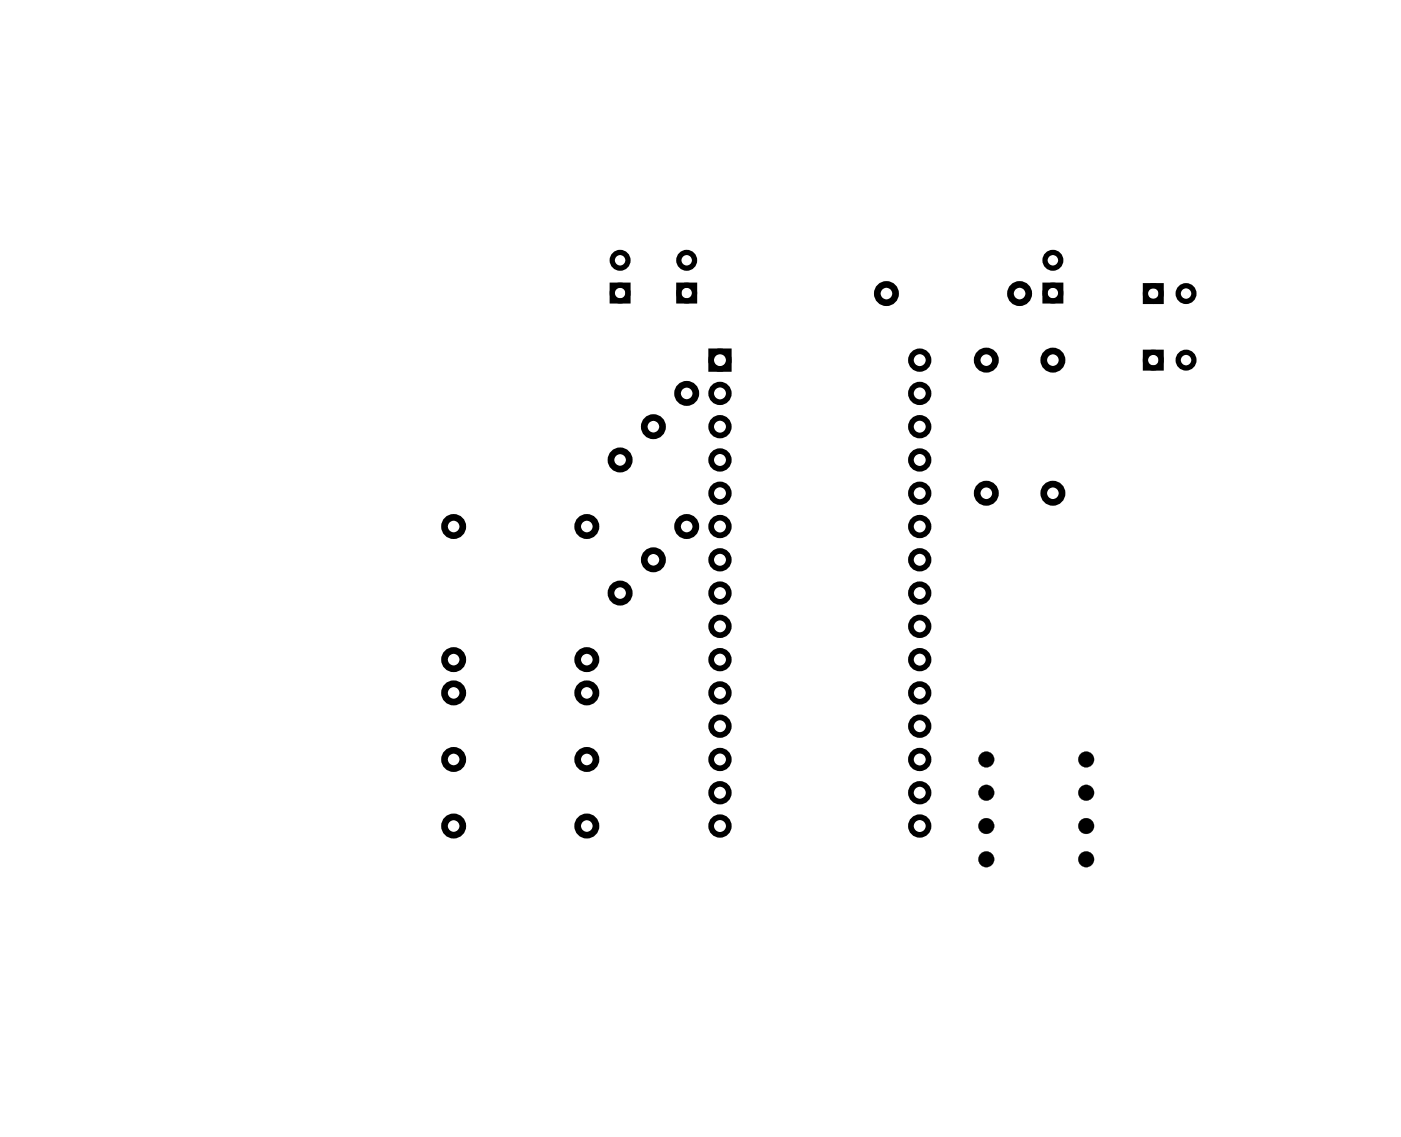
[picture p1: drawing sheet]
<svg xmlns="http://www.w3.org/2000/svg" width="107mm" height="87mm" viewBox="0 0 107 87" stroke-linecap="round" stroke-linejoin="round" font-family="sans-serif">
<path d="M8.6 8.6h.1" fill="none" stroke="#000" stroke-width=".2"/>
<path d="M8.6 8.6h.1" fill="none" stroke="#000" stroke-width=".08"/>
<circle cx="21.9" cy="32.6" r=".74" fill="#fff"/>
<circle cx="21.9" cy="32.6" r=".74" fill="none" stroke="#fff" stroke-width=".76" stroke-linecap="butt"/>
<circle cx="21.9" cy="30" r=".74" fill="#fff"/>
<circle cx="21.9" cy="30" r=".74" fill="none" stroke="#fff" stroke-width=".76" stroke-linecap="butt"/>
<circle cx="21.9" cy="47.8" r=".74" fill="#fff"/>
<circle cx="21.9" cy="47.8" r=".74" fill="none" stroke="#fff" stroke-width=".76" stroke-linecap="butt"/>
<circle cx="21.9" cy="45.3" r=".74" fill="#fff"/>
<circle cx="21.9" cy="45.3" r=".74" fill="none" stroke="#fff" stroke-width=".76" stroke-linecap="butt"/>
<circle cx="21.9" cy="63" r=".74" fill="#fff"/>
<circle cx="21.9" cy="63" r=".74" fill="none" stroke="#fff" stroke-width=".76" stroke-linecap="butt"/>
<circle cx="21.9" cy="60.5" r=".74" fill="#fff"/>
<circle cx="21.9" cy="60.5" r=".74" fill="none" stroke="#fff" stroke-width=".76" stroke-linecap="butt"/>
<circle cx="39.7" cy="68.1" r=".74" fill="#fff"/>
<circle cx="39.7" cy="68.1" r=".74" fill="none" stroke="#fff" stroke-width=".76" stroke-linecap="butt"/>
<circle cx="75.3" cy="52.9" r=".74" fill="#fff"/>
<circle cx="75.3" cy="52.9" r=".74" fill="none" stroke="#fff" stroke-width=".76" stroke-linecap="butt"/>
<circle cx="75.3" cy="50.3" r=".74" fill="#fff"/>
<circle cx="75.3" cy="50.3" r=".74" fill="none" stroke="#fff" stroke-width=".76" stroke-linecap="butt"/>
<circle cx="75.3" cy="47.8" r=".74" fill="#fff"/>
<circle cx="75.3" cy="47.8" r=".74" fill="none" stroke="#fff" stroke-width=".76" stroke-linecap="butt"/>
<circle cx="75.3" cy="45.3" r=".74" fill="#fff"/>
<circle cx="75.3" cy="45.3" r=".74" fill="none" stroke="#fff" stroke-width=".76" stroke-linecap="butt"/>
<g fill="none" stroke="#000" stroke-width=".51">
<circle cx="47.3" cy="35.1" r=".7"/>
<circle cx="34.6" cy="40.2" r=".7"/>
<circle cx="34.6" cy="50.3" r=".7"/>
<circle cx="34.6" cy="58" r=".7"/>
<circle cx="34.6" cy="52.9" r=".7"/>
<circle cx="44.8" cy="58" r=".7"/>
<circle cx="44.8" cy="50.3" r=".7"/>
<circle cx="44.8" cy="52.9" r=".7"/>
<circle cx="44.8" cy="40.2" r=".7"/>
<circle cx="47.3" cy="45.3" r=".7"/>
<circle cx="34.6" cy="63" r=".7"/>
<circle cx="44.8" cy="63" r=".7"/>
</g>
<path d="M31.4 44.6h1.4v1.4h-1.4z" fill="#fff"/>
<path d="M31.4 44.6h1.4v1.4h-1.4z" fill="none" stroke="#fff" stroke-width=".76" stroke-linecap="butt"/>
<circle cx="37.2" cy="45.3" r=".7" fill="#fff"/>
<circle cx="37.2" cy="45.3" r=".7" fill="none" stroke="#fff" stroke-width=".76" stroke-linecap="butt"/>
<circle cx="34.6" cy="45.3" r=".7" fill="#fff"/>
<circle cx="34.6" cy="45.3" r=".7" fill="none" stroke="#fff" stroke-width=".76" stroke-linecap="butt"/>
<circle cx="32.1" cy="45.3" r=".7" fill="#fff"/>
<circle cx="32.1" cy="45.3" r=".7" fill="none" stroke="#fff" stroke-width=".76" stroke-linecap="butt"/>
<path d="M31.4 67.4h1.4v1.4h-1.4z" fill="#fff"/>
<path d="M31.4 67.4h1.4v1.4h-1.4z" fill="none" stroke="#fff" stroke-width=".76" stroke-linecap="butt"/>
<circle cx="37.2" cy="68.1" r=".7" fill="#fff"/>
<circle cx="37.2" cy="68.1" r=".7" fill="none" stroke="#fff" stroke-width=".76" stroke-linecap="butt"/>
<circle cx="34.6" cy="68.1" r=".7" fill="#fff"/>
<circle cx="34.6" cy="68.1" r=".7" fill="none" stroke="#fff" stroke-width=".76" stroke-linecap="butt"/>
<circle cx="32.1" cy="68.1" r=".7" fill="#fff"/>
<circle cx="32.1" cy="68.1" r=".7" fill="none" stroke="#fff" stroke-width=".76" stroke-linecap="butt"/>
<path d="M31.4 59.8h1.4v1.4h-1.4z" fill="#fff"/>
<path d="M31.4 59.8h1.4v1.4h-1.4z" fill="none" stroke="#fff" stroke-width=".76" stroke-linecap="butt"/>
<circle cx="37.2" cy="60.5" r=".7" fill="#fff"/>
<circle cx="37.2" cy="60.5" r=".7" fill="none" stroke="#fff" stroke-width=".76" stroke-linecap="butt"/>
<circle cx="34.6" cy="60.5" r=".7" fill="#fff"/>
<circle cx="34.6" cy="60.5" r=".7" fill="none" stroke="#fff" stroke-width=".76" stroke-linecap="butt"/>
<circle cx="32.1" cy="60.5" r=".7" fill="#fff"/>
<circle cx="32.1" cy="60.5" r=".7" fill="none" stroke="#fff" stroke-width=".76" stroke-linecap="butt"/>
<path d="M31.4 54.7h1.4v1.4h-1.4z" fill="#fff"/>
<path d="M31.4 54.7h1.4v1.4h-1.4z" fill="none" stroke="#fff" stroke-width=".76" stroke-linecap="butt"/>
<circle cx="37.2" cy="55.4" r=".7" fill="#fff"/>
<circle cx="37.2" cy="55.4" r=".7" fill="none" stroke="#fff" stroke-width=".76" stroke-linecap="butt"/>
<circle cx="34.6" cy="55.4" r=".7" fill="#fff"/>
<circle cx="34.6" cy="55.4" r=".7" fill="none" stroke="#fff" stroke-width=".76" stroke-linecap="butt"/>
<circle cx="32.1" cy="55.4" r=".7" fill="#fff"/>
<circle cx="32.1" cy="55.4" r=".7" fill="none" stroke="#fff" stroke-width=".76" stroke-linecap="butt"/>
<path d="M31.4 29.3h1.4v1.4h-1.4z" fill="#fff"/>
<path d="M31.4 29.3h1.4v1.4h-1.4z" fill="none" stroke="#fff" stroke-width=".76" stroke-linecap="butt"/>
<circle cx="37.2" cy="30" r=".7" fill="#fff"/>
<circle cx="37.2" cy="30" r=".7" fill="none" stroke="#fff" stroke-width=".76" stroke-linecap="butt"/>
<circle cx="34.6" cy="30" r=".7" fill="#fff"/>
<circle cx="34.6" cy="30" r=".7" fill="none" stroke="#fff" stroke-width=".76" stroke-linecap="butt"/>
<circle cx="32.1" cy="30" r=".7" fill="#fff"/>
<circle cx="32.1" cy="30" r=".7" fill="none" stroke="#fff" stroke-width=".76" stroke-linecap="butt"/>
<path d="M31.4 34.4h1.4v1.4h-1.4z" fill="#fff"/>
<path d="M31.4 34.4h1.4v1.4h-1.4z" fill="none" stroke="#fff" stroke-width=".76" stroke-linecap="butt"/>
<circle cx="37.2" cy="35.1" r=".7" fill="#fff"/>
<circle cx="37.2" cy="35.1" r=".7" fill="none" stroke="#fff" stroke-width=".76" stroke-linecap="butt"/>
<circle cx="34.6" cy="35.1" r=".7" fill="#fff"/>
<circle cx="34.6" cy="35.1" r=".7" fill="none" stroke="#fff" stroke-width=".76" stroke-linecap="butt"/>
<circle cx="32.1" cy="35.1" r=".7" fill="#fff"/>
<circle cx="32.1" cy="35.1" r=".7" fill="none" stroke="#fff" stroke-width=".76" stroke-linecap="butt"/>
<circle cx="77.8" cy="68.1" r=".35" fill="#fff"/>
<circle cx="77.8" cy="68.1" r=".35" fill="none" stroke="#fff" stroke-width=".55"/>
<circle cx="72.7" cy="68.1" r=".35" fill="#fff"/>
<circle cx="72.7" cy="68.1" r=".35" fill="none" stroke="#fff" stroke-width=".55"/>
<g fill="#000">
<circle cx="75.3" cy="58" r=".6"/>
<circle cx="82.9" cy="58" r=".6"/>
<circle cx="75.3" cy="60.5" r=".6"/>
<circle cx="75.3" cy="65.6" r=".6"/>
<circle cx="75.3" cy="63" r=".6"/>
<circle cx="82.9" cy="65.6" r=".6"/>
<circle cx="82.9" cy="60.5" r=".6"/>
<circle cx="82.9" cy="63" r=".6"/>
</g>
<g fill="#000">
<path d="M74.6 58a.65 .65 0 0 1 1.3 0 .65 .65 0 0 1-1.3 0zM74.7 58a.59 .59 0 0 0 1.1 0 .59 .59 0 0 0-1.1 0z"/>
<path d="M82.3 58a.61 .61 0 0 1 1.2 0 .61 .61 0 0 1-1.2 0zM82.3 58a.6 .6 0 0 0 1.2 0 .6 .6 0 0 0-1.2 0z"/>
<path d="M74.6 60.5a.65 .65 0 0 1 1.3 0 .65 .65 0 0 1-1.3 0zM74.7 60.5a.59 .59 0 0 0 1.1 0 .59 .59 0 0 0-1.1 0z"/>
<path d="M74.6 63a.65 .65 0 0 1 1.3 0 .65 .65 0 0 1-1.3 0zM74.7 63a.59 .59 0 0 0 1.1 0 .59 .59 0 0 0-1.1 0z"/>
<path d="M74.6 65.6a.65 .65 0 0 1 1.3 0 .65 .65 0 0 1-1.3 0zM74.7 65.6a.59 .59 0 0 0 1.1 0 .59 .59 0 0 0-1.1 0z"/>
<path d="M82.3 65.6a.61 .61 0 0 1 1.2 0 .61 .61 0 0 1-1.2 0zM82.3 65.6a.6 .6 0 0 0 1.2 0 .6 .6 0 0 0-1.2 0z"/>
<path d="M82.3 63a.61 .61 0 0 1 1.2 0 .61 .61 0 0 1-1.2 0zM82.3 63a.6 .6 0 0 0 1.2 0 .6 .6 0 0 0-1.2 0z"/>
<path d="M82.3 60.5a.61 .61 0 0 1 1.2 0 .61 .61 0 0 1-1.2 0zM82.3 60.5a.6 .6 0 0 0 1.2 0 .6 .6 0 0 0-1.2 0z"/>
</g>
<g fill="none" stroke="#000" stroke-width=".51">
<circle cx="49.9" cy="32.6" r=".7"/>
<circle cx="52.4" cy="30" r=".7"/>
<circle cx="67.6" cy="22.4" r=".7"/>
<circle cx="75.3" cy="27.5" r=".7"/>
<circle cx="75.3" cy="37.6" r=".7"/>
<circle cx="77.8" cy="22.4" r=".7"/>
<circle cx="80.3" cy="27.5" r=".7"/>
<circle cx="80.3" cy="37.6" r=".7"/>
<circle cx="49.9" cy="42.7" r=".7"/>
<circle cx="52.4" cy="40.2" r=".7"/>
</g>
<g fill="none" stroke="#000" stroke-width=".43">
<path d="M54.3 26.8h1.3v1.4h-1.3z"/>
<circle cx="54.9" cy="35.1" r=".67"/>
<circle cx="54.9" cy="32.6" r=".67"/>
<circle cx="54.9" cy="30" r=".67"/>
<circle cx="54.9" cy="27.5" r=".67"/>
<circle cx="54.9" cy="37.6" r=".67"/>
<circle cx="70.2" cy="35.1" r=".67"/>
<circle cx="70.2" cy="32.6" r=".67"/>
<circle cx="70.2" cy="30" r=".67"/>
<circle cx="70.2" cy="27.5" r=".67"/>
<circle cx="70.2" cy="37.6" r=".67"/>
<circle cx="54.9" cy="40.2" r=".67"/>
<circle cx="54.9" cy="58" r=".67"/>
<circle cx="54.9" cy="42.7" r=".67"/>
<circle cx="54.9" cy="45.3" r=".67"/>
<circle cx="54.9" cy="52.9" r=".67"/>
<circle cx="54.9" cy="55.4" r=".67"/>
<circle cx="54.9" cy="47.8" r=".67"/>
<circle cx="54.9" cy="50.3" r=".67"/>
<circle cx="70.2" cy="40.2" r=".67"/>
<circle cx="70.2" cy="58" r=".67"/>
<circle cx="70.2" cy="42.7" r=".67"/>
<circle cx="70.2" cy="45.3" r=".67"/>
<circle cx="70.2" cy="47.8" r=".67"/>
<circle cx="70.2" cy="52.9" r=".67"/>
<circle cx="70.2" cy="55.4" r=".67"/>
<circle cx="70.2" cy="50.3" r=".67"/>
<circle cx="54.9" cy="60.5" r=".67"/>
<circle cx="54.9" cy="63" r=".67"/>
<circle cx="70.2" cy="63" r=".67"/>
<circle cx="70.2" cy="60.5" r=".67"/>
</g>
<circle cx="88" cy="65.6" r=".74" fill="#fff"/>
<circle cx="88" cy="65.6" r=".74" fill="none" stroke="#fff" stroke-width=".76" stroke-linecap="butt"/>
<circle cx="88" cy="63" r=".74" fill="#fff"/>
<circle cx="88" cy="63" r=".74" fill="none" stroke="#fff" stroke-width=".76" stroke-linecap="butt"/>
<circle cx="88" cy="60.5" r=".74" fill="#fff"/>
<circle cx="88" cy="60.5" r=".74" fill="none" stroke="#fff" stroke-width=".76" stroke-linecap="butt"/>
<circle cx="88" cy="58" r=".74" fill="#fff"/>
<circle cx="88" cy="58" r=".74" fill="none" stroke="#fff" stroke-width=".76" stroke-linecap="butt"/>
<circle cx="88" cy="55.4" r=".74" fill="#fff"/>
<circle cx="88" cy="55.4" r=".74" fill="none" stroke="#fff" stroke-width=".76" stroke-linecap="butt"/>
<g fill="none" stroke="#000" stroke-width=".4">
<path d="M46.7 21.8h1.2v1.2h-1.2zM51.8 21.8h1.2v1.2h-1.2zM79.7 21.8h1.2v1.2h-1.2zM87.4 21.8h1.2v1.2h-1.2zM87.4 26.9h1.2v1.2h-1.2z"/>
<circle cx="47.3" cy="19.9" r=".6"/>
<circle cx="52.4" cy="19.9" r=".6"/>
<circle cx="80.3" cy="19.9" r=".6"/>
<circle cx="47.3" cy="22.4" r=".6"/>
<circle cx="52.4" cy="22.4" r=".6"/>
<circle cx="80.3" cy="22.4" r=".6"/>
<circle cx="88" cy="27.5" r=".6"/>
<circle cx="88" cy="22.4" r=".6"/>
<circle cx="90.5" cy="27.5" r=".6"/>
<circle cx="90.5" cy="22.4" r=".6"/>
</g>
</svg>
